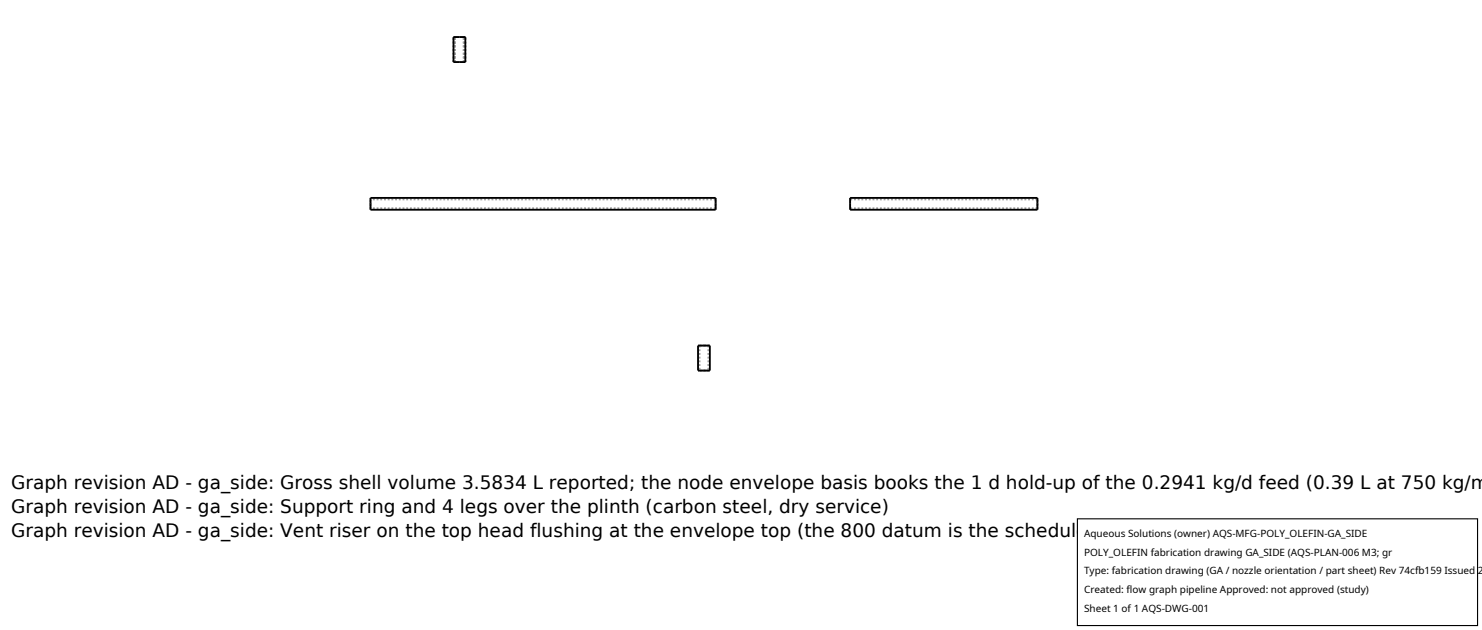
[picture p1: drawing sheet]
<svg xmlns="http://www.w3.org/2000/svg" width="212mm" height="90mm" viewBox="0 0 212 90" stroke-linecap="round" stroke-linejoin="round" font-family="sans-serif">
<defs><g id="words">
<g font-size="2.6">
<text x="1.6" y="69.8">Graph revision AD - ga_side: Gross shell volume 3.5834 L reported; the node envelope basis books the 1 d hold-up of the 0.2941 kg/d feed (0.39 L at 750 kg/m</text>
<text x="1.6" y="73.3">Graph revision AD - ga_side: Support ring and 4 legs over the plinth (carbon steel, dry service)</text>
<text x="1.6" y="76.7">Graph revision AD - ga_side: Vent riser on the top head flushing at the envelope top (the 800 datum is the schedule placeholder, W12)</text>
</g>
<g font-size="1.4">
<text x="154.8" y="76.6">Aqueous Solutions (owner) AQS-MFG-POLY_OLEFIN-GA_SIDE</text>
<text x="154.8" y="79.3">POLY_OLEFIN fabrication drawing GA_SIDE (AQS-PLAN-006 M3; gr</text>
<text x="154.8" y="82">Type: fabrication drawing (GA / nozzle orientation / part sheet) Rev 74cfb159 Issued 2</text>
<text x="154.8" y="84.7">Created: flow graph pipeline Approved: not approved (study)</text>
<text x="154.8" y="87.4">Sheet 1 of 1 AQS-DWG-001</text>
</g>
</g></defs>
<g fill="none" stroke="#a0a0a0" stroke-width=".26" stroke-dasharray=".3 .3" stroke-linecap="butt">
<path d="M64.8 5.3h1.7M64.8 8.9h1.7M64.8 8.9v-3.6M65 5.3h1.2M65 8.9h1.2M65 8.9v-3.6M65.6 5.3h-.8M65.6 8.9h-.8M65.6 5.3h-.6M65.6 8.9h-.6M66.2 5.3h-.6M66.2 8.9h-.6"/>
<path d="M66.2 8.9v-3.6M66.5 5.3h-.9M66.5 8.9h-.9M66.5 8.9v-3.6M52.9 29.9v-1.6M52.9 29.1v.6M52.9 29.7v-1.2M52.9 28.5v.6M102.2 29.9v-1.6M102.2 29.1v.6M102.2 29.7v-1.2M102.2 28.5v.6"/>
<path d="M102.2 28.5h-49.3M102.2 29.7h-49.3M121.4 29.9v-1.6M121.4 29.1v.6M121.4 29.7v-1.2M121.4 28.5v.6M148.2 29.9v-1.6M148.2 29.1v.6M148.2 29.7v-1.2M148.2 28.5v.6M148.2 28.5h-26.8M148.2 29.7h-26.8"/>
<path d="M99.9 52.9h.6M99.9 49.3h.6M99.9 49.3v3.6M100.5 52.9h.7M100.5 49.3h.7M101.2 52.9h-1.3M101.2 49.3h-1.3M101.2 49.3v3.6M101.4 52.9h-1.7M101.4 49.3h-1.7"/>
</g>
<path d="M64.8 5.3h1.7v3.6h-1.7zM52.9 28.3h49.3v1.6h-49.3zM121.4 28.3h26.8v1.6h-26.8zM99.7 49.3h1.7v3.6h-1.7z" fill="none" stroke="#000" stroke-width=".26"/>
<path d="M153.9 74.1h57.1v15.2h-57.1z" fill="#fff" stroke="#000" stroke-width=".16"/>
<use href="#words"/>
</svg>
